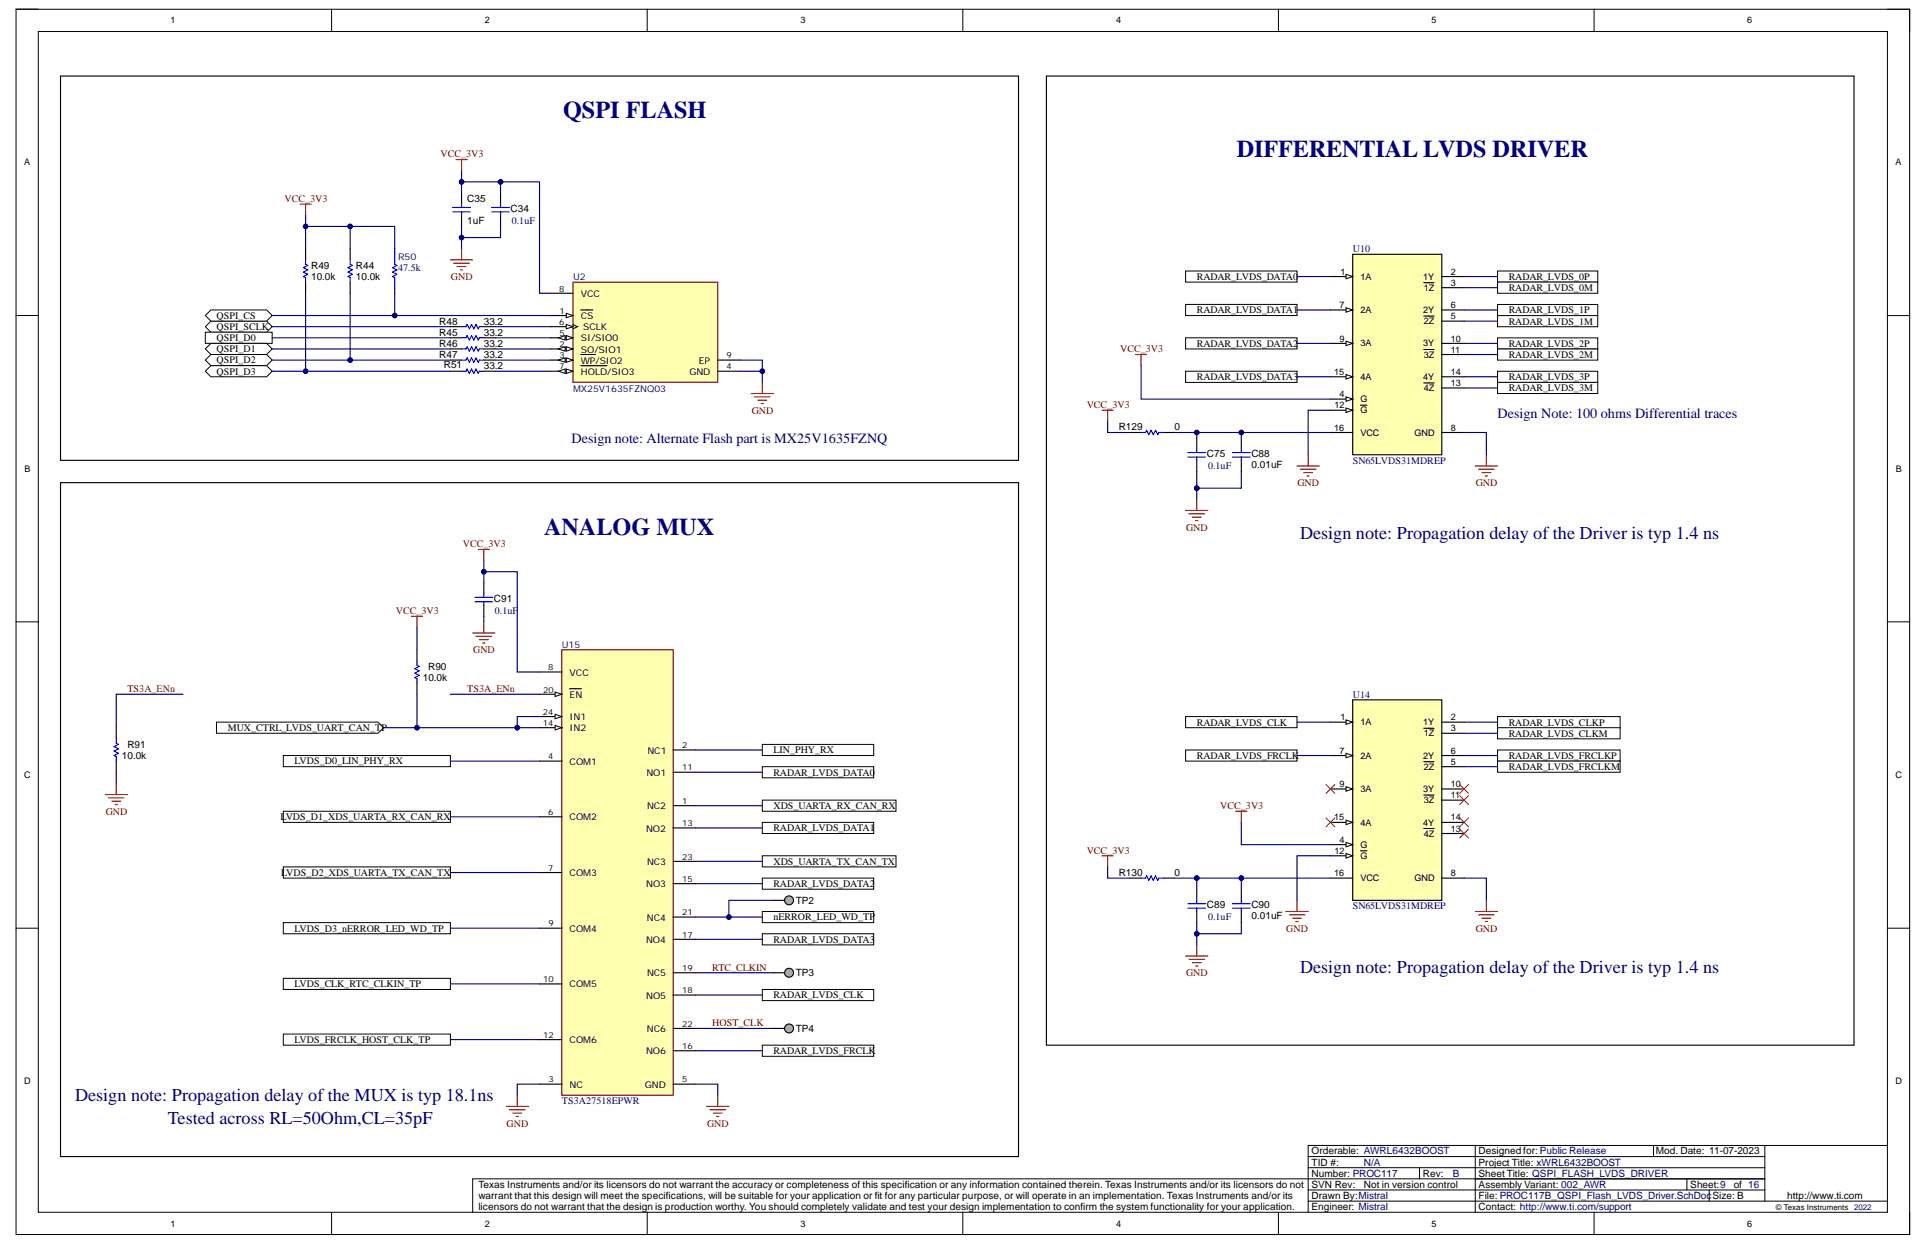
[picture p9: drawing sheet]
<svg xmlns="http://www.w3.org/2000/svg" width="432mm" height="279mm" viewBox="0 0 432 279" stroke-linecap="round" stroke-linejoin="round" font-family="sans-serif">
<defs><g id="words">
<g font-size="5.4" fill="#000080">
<text x="126.1" y="26.3">QSPI FLASH</text>
<text x="277" y="35.1">DIFFERENTIAL LVDS DRIVER</text>
<text x="121.8" y="119.9">ANALOG MUX</text>
</g>
<g font-size="4.1" fill="#000080">
<text x="291.2" y="120.7">Design note: Propagation delay of the Driver is typ 1.4 ns</text>
<text x="291.2" y="218">Design note: Propagation delay of the Driver is typ 1.4 ns</text>
<text x="16.8" y="246.7">Design note: Propagation delay of the MUX is typ 18.1ns</text>
<text x="37.6" y="251.7">Tested across RL=50Ohm,CL=35pF</text>
</g>
<g font-size="3.2" fill="#000080">
<text x="335.4" y="93.7">Design Note: 100 ohms Differential traces</text>
<text x="128" y="99.2">Design note: Alternate Flash part is MX25V1635FZNQ</text>
</g>
<g font-size="2.2" fill="#800000">
<text x="98.7" y="35.2">VCC_3V3</text>
<text x="63.7" y="45.2">VCC_3V3</text>
<text x="101" y="62.7">GND</text>
<text x="250.9" y="78.9">VCC_3V3</text>
<text x="168.4" y="92.6">GND</text>
<text x="243.4" y="91.4">VCC_3V3</text>
<text x="290.6" y="108.9">GND</text>
<text x="330.5" y="108.9">GND</text>
<text x="265.6" y="118.8">GND</text>
<text x="103.7" y="122.6">VCC_3V3</text>
<text x="88.7" y="137.6">VCC_3V3</text>
<text x="106" y="146.3">GND</text>
<text x="28.5" y="155">TS3A_ENn</text>
<text x="104.6" y="155">TS3A_ENn</text>
<text x="23.7" y="182.4">GND</text>
<text x="273.3" y="181.2">VCC_3V3</text>
<text x="243.4" y="191.2">VCC_3V3</text>
<text x="288.1" y="208.6">GND</text>
<text x="330.5" y="208.6">GND</text>
<text x="159.5" y="217.4">RTC_CLKIN</text>
<text x="265.6" y="218.6">GND</text>
<text x="159.5" y="229.8">HOST_CLK</text>
<text x="113.5" y="252.3">GND</text>
<text x="158.3" y="252.3">GND</text>
</g>
<g font-size="2.2">
<text x="104.6" y="45.3">C35</text>
<text x="114.4" y="47.5">C34</text>
<text x="104.6" y="50.2">1uF</text>
<text x="69.7" y="62.7">10.0k</text>
<text x="69.7" y="60.2">R49</text>
<text x="79.7" y="62.7">10.0k</text>
<text x="79.7" y="60.2">R44</text>
<text x="268.1" y="62.7">RADAR_LVDS_DATA0</text>
<text x="337.9" y="62.7">RADAR_LVDS_0P</text>
<text x="337.9" y="65.2">RADAR_LVDS_0M</text>
<text x="48.5" y="71.4">QSPI_CS</text>
<text x="268.1" y="70.2">RADAR_LVDS_DATA1</text>
<text x="337.9" y="70.2">RADAR_LVDS_1P</text>
<text x="48.5" y="73.9">QSPI_SCLK</text>
<text x="48.5" y="76.4">QSPI_D0</text>
<text x="98.4" y="77.7">R46</text>
<text x="98.4" y="72.7">R48</text>
<text x="98.4" y="75.2">R45</text>
<text x="108.4" y="77.7">33.2</text>
<text x="108.4" y="72.7">33.2</text>
<text x="108.4" y="75.2">33.2</text>
<text x="268.1" y="77.7">RADAR_LVDS_DATA2</text>
<text x="337.9" y="77.7">RADAR_LVDS_2P</text>
<text x="337.9" y="72.7">RADAR_LVDS_1M</text>
<text x="48.5" y="78.9">QSPI_D1</text>
<text x="48.5" y="81.4">QSPI_D2</text>
<text x="48.5" y="83.9">QSPI_D3</text>
<text x="98.4" y="80.2">R47</text>
<text x="99.4" y="82.4">R51</text>
<text x="108.4" y="80.2">33.2</text>
<text x="108.4" y="82.7">33.2</text>
<text x="337.9" y="80.2">RADAR_LVDS_2M</text>
<text x="268.1" y="85.2">RADAR_LVDS_DATA3</text>
<text x="337.9" y="85.2">RADAR_LVDS_3P</text>
<text x="337.9" y="87.6">RADAR_LVDS_3M</text>
<text x="250.6" y="96.4">R129</text>
<text x="263.1" y="96.4">0</text>
<text x="270.3" y="102.4">C75</text>
<text x="280.3" y="104.8">0.01uF</text>
<text x="280.3" y="102.4">C88</text>
<text x="110.6" y="134.8">C91</text>
<text x="94.7" y="152.5">10.0k</text>
<text x="95.9" y="150">R90</text>
<text x="28.5" y="167.5">R91</text>
<text x="51" y="163.7">MUX_CTRL_LVDS_UART_CAN_TP</text>
<text x="268.1" y="162.5">RADAR_LVDS_CLK</text>
<text x="337.9" y="162.5">RADAR_LVDS_CLKP</text>
<text x="337.9" y="165">RADAR_LVDS_CLKM</text>
<text x="27.3" y="170">10.0k</text>
<text x="66" y="171.2">LVDS_D0_LIN_PHY_RX</text>
<text x="173.2" y="173.7">RADAR_LVDS_DATA0</text>
<text x="173.2" y="168.7">LIN_PHY_RX</text>
<text x="268.1" y="170">RADAR_LVDS_FRCLK</text>
<text x="337.9" y="170">RADAR_LVDS_FRCLKP</text>
<text x="337.9" y="172.5">RADAR_LVDS_FRCLKM</text>
<text x="62.8" y="183.7">LVDS_D1_XDS_UARTA_RX_CAN_RX</text>
<text x="173.2" y="181.2">XDS_UARTA_RX_CAN_RX</text>
<text x="173.2" y="186.2">RADAR_LVDS_DATA1</text>
<text x="63" y="196.2">LVDS_D2_XDS_UARTA_TX_CAN_TX</text>
<text x="173.2" y="193.7">XDS_UARTA_TX_CAN_TX</text>
<text x="250.6" y="196.2">R130</text>
<text x="263.1" y="196.2">0</text>
<text x="173.2" y="198.7">RADAR_LVDS_DATA2</text>
<text x="178.2" y="202.4">TP2</text>
<text x="270.3" y="203.4">C89</text>
<text x="280.3" y="203.4">C90</text>
<text x="66" y="208.6">LVDS_D3_nERROR_LED_WD_TP</text>
<text x="173.2" y="206.1">nERROR_LED_WD_TP</text>
<text x="280.3" y="205.9">0.01uF</text>
<text x="173.2" y="211.1">RADAR_LVDS_DATA3</text>
<text x="66" y="221.1">LVDS_CLK_RTC_CLKIN_TP</text>
<text x="178.2" y="218.6">TP3</text>
<text x="173.2" y="223.6">RADAR_LVDS_CLK</text>
<text x="66" y="233.6">LVDS_FRCLK_HOST_CLK_TP</text>
<text x="178.2" y="231.1">TP4</text>
<text x="173.2" y="236.1">RADAR_LVDS_FRCLK</text>
<text x="293.8" y="263.5">Number: PROC117</text>
<text x="293.8" y="261">TID #:</text>
<text x="293.8" y="258.5">Orderable: AWRL6432BOOST</text>
<text x="318.7" y="263.5">Rev:</text>
<text x="331.2" y="263.5">Sheet Title: QSPI_FLASH_LVDS_DRIVER</text>
<text x="331.2" y="261">Project Title: xWRL6432BOOST</text>
<text x="331.2" y="258.5">Designed for: Public Release</text>
<text x="370.8" y="258.5">Mod. Date: 11-07-2023</text>
<text x="107.1" y="266">Texas Instruments and/or its licensors do not warrant the accuracy or completeness of this specification or any information contained therein. Texas Instruments and/or its licensors do not</text>
<text x="107.1" y="268.5">warrant that this design will meet the specifications, will be suitable for your application or fit for any particular purpose, or will operate in an implementation. Texas Instruments and/or its</text>
<text x="293.8" y="268.5">Drawn By:Mistral</text>
<text x="293.8" y="266">SVN Rev:</text>
<text x="305.5" y="266">Not in version control</text>
<text x="331.2" y="268.5">File: PROC117B_QSPI_Flash_LVDS_Driver.SchDoc</text>
<text x="331.2" y="266">Assembly Variant: 002_AWR</text>
<text x="378.6" y="266">Sheet:9</text>
<text x="383.6" y="268.5">Size: B</text>
<text x="388.3" y="266">of 16</text>
<text x="400.2" y="268.5">http://www.ti.com</text>
<text x="107.1" y="271">licensors do not warrant that the design is production worthy. You should completely validate and test your design implementation to confirm the system functionality for your application.</text>
<text x="293.8" y="271">Engineer: Mistral</text>
<text x="331.2" y="271">Contact: http://www.ti.com/support</text>
</g>
<g font-size="2.2" fill="#000080">
<text x="114.6" y="50.2">0.1uF</text>
<text x="303" y="56.5">U10</text>
<text x="89.2" y="60.7">47.5k</text>
<text x="270.5" y="105.1">0.1uF</text>
<text x="303" y="103.9">SN65LVDS31MDREP</text>
<text x="110.8" y="137.6">0.1uF</text>
<text x="303" y="156.2">U14</text>
<text x="303" y="203.6">SN65LVDS31MDREP</text>
<text x="270.5" y="206.1">0.1uF</text>
<text x="125.9" y="247.3">TS3A27518EPWR</text>
<text x="305.5" y="261">N/A</text>
<text x="325.4" y="263.5">B</text>
</g>
<g font-size="2.1" fill="#000080">
<text x="89.2" y="58.3">R50</text>
<text x="128.3" y="62.8">U2</text>
<text x="128.3" y="87.7">MX25V1635FZNQ03</text>
<text x="125.9" y="145.1">U15</text>
</g>
<g font-size="2.1">
<text x="130.1" y="66.5">VCC</text>
<text x="130.1" y="71.5">CS</text>
<text x="130.1" y="76.4">SI/SIO0</text>
<text x="130.6" y="74">SCLK</text>
<text x="130.1" y="84">HOLD/SIO3</text>
<text x="130.1" y="81.5">WP/SIO2</text>
<text x="130.1" y="79">SO/SIO1</text>
<text x="154.4" y="84">GND</text>
<text x="156.5" y="81.5">EP</text>
<text x="127.6" y="151.3">VCC</text>
<text x="127.6" y="156.3">EN</text>
<text x="127.6" y="161.3">IN1</text>
<text x="127.6" y="163.8">IN2</text>
<text x="127.6" y="171.3">COM1</text>
<text x="144.8" y="173.8">NO1</text>
<text x="145" y="168.8">NC1</text>
<text x="127.6" y="183.7">COM2</text>
<text x="144.9" y="181.3">NC2</text>
<text x="144.7" y="186.2">NO2</text>
<text x="127.6" y="196.2">COM3</text>
<text x="144.9" y="193.7">NC3</text>
<text x="144.7" y="198.7">NO3</text>
<text x="127.6" y="208.7">COM4</text>
<text x="144.9" y="206.2">NC4</text>
<text x="144.7" y="211.2">NO4</text>
<text x="127.6" y="221.1">COM5</text>
<text x="144.9" y="218.6">NC5</text>
<text x="144.7" y="223.7">NO5</text>
<text x="127.6" y="233.7">COM6</text>
<text x="144.9" y="231.2">NC6</text>
<text x="144.7" y="236.1">NO6</text>
<text x="127.6" y="243.6">NC</text>
<text x="144.4" y="243.6">GND</text>
</g>
<g font-size="2">
<text x="38.2" y="5.2">1</text>
<text x="108.6" y="5.2">2</text>
<text x="179.3" y="5.2">3</text>
<text x="250" y="5.2">4</text>
<text x="320.6" y="5.2">5</text>
<text x="391.3" y="5.2">6</text>
<text x="5.4" y="37.1">A</text>
<text x="424.5" y="37.1">A</text>
<text x="300.2" y="61.5">1</text>
<text x="304.7" y="62.6">1A</text>
<text x="318.7" y="62.6">1Y</text>
<text x="318.9" y="65.1">1Z</text>
<text x="324.9" y="61.5">2</text>
<text x="324.9" y="64">3</text>
<text x="300" y="69">7</text>
<text x="304.7" y="70.1">2A</text>
<text x="318.7" y="70.1">2Y</text>
<text x="324.9" y="71.5">5</text>
<text x="324.9" y="69">6</text>
<text x="300" y="76.5">9</text>
<text x="304.7" y="77.6">3A</text>
<text x="318.7" y="77.6">3Y</text>
<text x="318.9" y="72.6">2Z</text>
<text x="324.9" y="76.5">10</text>
<text x="298.8" y="84">15</text>
<text x="318.9" y="80.1">3Z</text>
<text x="324.9" y="79">11</text>
<text x="324.9" y="84">14</text>
<text x="300" y="89">4</text>
<text x="304.7" y="85.1">4A</text>
<text x="318.7" y="85.1">4Y</text>
<text x="318.9" y="87.6">4Z</text>
<text x="324.9" y="86.5">13</text>
<text x="298.9" y="91.5">12</text>
<text x="304.7" y="90.1">G</text>
<text x="304.7" y="92.5">G</text>
<text x="298.8" y="96.4">16</text>
<text x="304.7" y="97.5">VCC</text>
<text x="316.8" y="97.5">GND</text>
<text x="324.9" y="96.4">8</text>
<text x="5.5" y="105.6">B</text>
<text x="424.6" y="105.6">B</text>
<text x="300.2" y="161.3">1</text>
<text x="324.9" y="161.3">2</text>
<text x="304.7" y="162.4">1A</text>
<text x="318.7" y="162.4">1Y</text>
<text x="318.9" y="164.9">1Z</text>
<text x="324.9" y="163.8">3</text>
<text x="300" y="168.8">7</text>
<text x="304.7" y="169.9">2A</text>
<text x="318.7" y="169.9">2Y</text>
<text x="318.9" y="172.4">2Z</text>
<text x="324.9" y="171.3">5</text>
<text x="324.9" y="168.8">6</text>
<text x="5.4" y="174.3">C</text>
<text x="300" y="176.3">9</text>
<text x="304.7" y="177.4">3A</text>
<text x="318.7" y="177.4">3Y</text>
<text x="318.9" y="179.9">3Z</text>
<text x="324.9" y="176.3">10</text>
<text x="324.9" y="178.8">11</text>
<text x="424.5" y="174.3">C</text>
<text x="298.8" y="183.7">15</text>
<text x="304.7" y="184.9">4A</text>
<text x="318.7" y="184.9">4Y</text>
<text x="324.9" y="183.7">14</text>
<text x="298.9" y="191.2">12</text>
<text x="300" y="188.7">4</text>
<text x="304.7" y="189.9">G</text>
<text x="318.9" y="187.4">4Z</text>
<text x="324.9" y="186.2">13</text>
<text x="298.8" y="196.2">16</text>
<text x="304.7" y="192.4">G</text>
<text x="304.7" y="197.4">VCC</text>
<text x="316.8" y="197.4">GND</text>
<text x="324.9" y="196.2">8</text>
<text x="5.4" y="242.9">D</text>
<text x="424.5" y="242.9">D</text>
<text x="38.2" y="274.7">1</text>
<text x="108.6" y="274.7">2</text>
<text x="179.3" y="274.7">3</text>
<text x="250" y="274.7">4</text>
<text x="320.6" y="274.7">5</text>
<text x="391.3" y="274.7">6</text>
</g>
<g font-size="1.9">
<text x="125.3" y="65.3">8</text>
<text x="125.3" y="70.3">1</text>
<text x="125.3" y="72.8">6</text>
<text x="125.3" y="75.3">5</text>
<text x="125.3" y="77.8">2</text>
<text x="125.3" y="82.7">7</text>
<text x="125.3" y="80.3">3</text>
<text x="162.7" y="80.3">9</text>
<text x="162.7" y="82.7">4</text>
<text x="121.6" y="155.1">20</text>
<text x="122.8" y="150.1">8</text>
<text x="121.6" y="160.1">24</text>
<text x="121.6" y="162.6">14</text>
<text x="152.8" y="167.6">2</text>
<text x="122.8" y="170.1">4</text>
<text x="152.8" y="172.5">11</text>
<text x="122.8" y="182.5">6</text>
<text x="152.8" y="180">1</text>
<text x="152.8" y="185.1">13</text>
<text x="122.8" y="195">7</text>
<text x="152.8" y="192.5">23</text>
<text x="152.8" y="197.5">15</text>
<text x="122.8" y="207.5">9</text>
<text x="152.8" y="205">21</text>
<text x="152.8" y="210">17</text>
<text x="121.6" y="220">10</text>
<text x="152.8" y="217.5">19</text>
<text x="152.8" y="222.5">18</text>
<text x="121.6" y="232.4">12</text>
<text x="152.8" y="229.9">22</text>
<text x="152.8" y="234.9">16</text>
<text x="122.8" y="242.4">3</text>
<text x="152.8" y="242.4">5</text>
</g>
<text font-size="1.8" x="397.8" y="271.1">© Texas Instruments</text>
<text font-size="1.8" fill="#000080" x="415.2" y="271.1">2022</text>
</g></defs>
<g fill="none" stroke="#000" stroke-width=".22">
<path d="M3.6 2.1h5M3.6 2.1h424.1v274.4h-424.1zM8.6 7.1h414.1v264.4h-414.1zM74.3 2.1v4.9M144.9 2.1v4.9M215.6 2.1v4.9M286.3 2.1v4.9M357 2.1v5M422.7 2.1h5v5M3.6 70.7h5M422.7 70.7h5M3.6 139.3h5"/>
<path d="M422.7 139.3h5M3.6 207.9h5M422.7 207.9h5M293 259h102.3M330.4 256.5v15M370.3 256.5v2.5M395.3 256.5v12.5M422.7 256.5h-129.7v15M74.3 271.5v5M145 271.5v5M215.6 271.5v5M286.3 271.5v5"/>
<path d="M293 269h129.7M293 266.5h102.3M293 261.5h102.3M317.9 261.5v2.5M357 271.5v5M377.8 264v2.5M382.8 266.5v2.5M395.3 264h-289.4v7.5M427.7 271.5v5"/>
</g>
<path d="M102.1 35.7h2.5M103.4 35.7v2.5M67.2 45.7h2.5M68.4 45.7v2.5M168.2 88.1h5M169 88.9h3.5M169.7 89.6h2M170.5 90.4h.5M170.7 85.6v2.5" fill="none" stroke="#800000" stroke-width=".25"/>
<g fill="none" stroke="#000" stroke-width=".25">
<path d="M68.4 55.7v2.5M78.4 55.7v2.5M103.4 43.2v2.5M103.4 48.2v2.5M68.4 63.2v2.5M78.4 63.2v2.5M100.9 78.1h2.5M100.9 73.2h2.5M100.9 75.7h2.5M108.4 78.1h2.5M108.4 73.2h2.5M108.4 75.7h2.5"/>
<path d="M100.9 80.6h2.5M100.9 83.1h2.5M108.4 80.6h2.5M108.4 83.1h2.5"/>
</g>
<path d="M68.4 58.2v1l.5 .2-1 .5 1 .5-1 .5 1 .5-1 .5 .5 .3v1M78.4 58.2v1l.5 .2-1 .5 1 .5-1 .5 1 .5-1 .5 .5 .3v1M101.4 47.5h4M101.4 46.5h4M103.4 45.7v.8M103.4 47.5v.7M103.4 78.1h1l.2-.5 .5 1 .5-1 .5 1 .5-1 .5 1 .3-.5h1M103.4 73.2h1l.2-.5 .5 1 .5-1 .5 1 .5-1 .5 1 .3-.5h1M103.4 75.7h1l.2-.5 .5 1 .5-1 .5 1 .5-1 .5 1 .3-.5h1M103.4 80.6h1l.2-.5 .5 1 .5-1 .5 1 .5-1 .5 1 .3-.5h1M103.4 83.1h1l.2-.5 .5 1 .5-1 .5 1 .5-1 .5 1 .3-.5h1" fill="none" stroke="#00f" stroke-width=".25"/>
<path d="M128.3 63.2h32.4v22.4h-32.4z" fill-rule="evenodd" fill="#ffffb0"/>
<path d="M128.3 63.2h32.4v22.4h-32.4z" fill="none" stroke="#800000" stroke-width=".25"/>
<path d="M123.3 65.7h5M123.3 70.7h5" fill="none" stroke="#000" stroke-width=".25"/>
<path d="M126.8 70.2l1.5 .5-1.5 .5z" fill="#f8fcff"/>
<path d="M126.8 70.2l1.5 .5-1.5 .5z" fill="none" stroke="#000" stroke-width=".22"/>
<path d="M130.1 69.4h2.7M123.3 83.1h5" fill="none" stroke="#000" stroke-width=".25"/>
<path d="M126.8 82.6l1.5 .5-1.5 .5z" fill="#f8fcff"/>
<path d="M126.8 82.6l1.5 .5-1.5 .5z" fill="none" stroke="#000" stroke-width=".22"/>
<path d="M125.1 83.1l1.5-.5v1z" fill="#f8fcff"/>
<path d="M125.1 83.1l1.5-.5v1z" fill="none" stroke="#000" stroke-width=".22"/>
<path d="M123.3 80.6h5M130.1 81.9h5.8" fill="none" stroke="#000" stroke-width=".25"/>
<path d="M126.8 80.1l1.5 .5-1.5 .5z" fill="#f8fcff"/>
<path d="M126.8 80.1l1.5 .5-1.5 .5z" fill="none" stroke="#000" stroke-width=".22"/>
<path d="M125.1 80.6l1.5-.5v1z" fill="#f8fcff"/>
<path d="M125.1 80.6l1.5-.5v1z" fill="none" stroke="#000" stroke-width=".22"/>
<path d="M123.3 73.2h5M130.1 79.4h3.2M160.7 80.6h5" fill="none" stroke="#000" stroke-width=".25"/>
<path d="M126.8 72.7l1.5 .5-1.5 .5z" fill="#f8fcff"/>
<path d="M126.8 72.7l1.5 .5-1.5 .5zM128.3 72.7l1 .5-1 .5" fill="none" stroke="#000" stroke-width=".22"/>
<path d="M123.3 75.7h5" fill="none" stroke="#000" stroke-width=".25"/>
<path d="M126.8 75.2l1.5 .5-1.5 .5z" fill="#f8fcff"/>
<path d="M126.8 75.2l1.5 .5-1.5 .5z" fill="none" stroke="#000" stroke-width=".22"/>
<path d="M125.1 75.7l1.5-.5v1z" fill="#f8fcff"/>
<path d="M125.1 75.7l1.5-.5v1z" fill="none" stroke="#000" stroke-width=".22"/>
<path d="M123.3 78.1h5" fill="none" stroke="#000" stroke-width=".25"/>
<path d="M126.8 77.6l1.5 .5-1.5 .5z" fill="#f8fcff"/>
<path d="M126.8 77.6l1.5 .5-1.5 .5z" fill="none" stroke="#000" stroke-width=".22"/>
<path d="M125.1 78.1l1.5-.5v1z" fill="#f8fcff"/>
<path d="M125.1 78.1l1.5-.5v1z" fill="none" stroke="#000" stroke-width=".22"/>
<path d="M160.7 83.1h5" fill="none" stroke="#000" stroke-width=".25"/>
<path d="M100.9 58.2h5M101.6 58.9h3.5M102.4 59.7h2M103.4 55.7v2.5M103.1 60.4h.5" fill="none" stroke="#800000" stroke-width=".25"/>
<path d="M265.5 60.7h25v2.5h-25z" fill-rule="evenodd" fill="#fff"/>
<path d="M265.5 60.7h25v2.5h-25z" fill="none" stroke="#000" stroke-width=".22"/>
<path d="M303 56.9h19.9v44.9h-19.9z" fill-rule="evenodd" fill="#ffffb0"/>
<path d="M303 56.9h19.9v44.9h-19.9zM298 61.9h5" fill="none" stroke="#000" stroke-width=".25"/>
<path d="M301.5 61.4l1.5 .5-1.5 .5z" fill="#f8fcff"/>
<path d="M301.5 61.4l1.5 .5-1.5 .5z" fill="none" stroke="#000" stroke-width=".22"/>
<path d="M318.9 63.3h2.3M322.9 61.9h5M322.9 64.4h5M298 89.4h5" fill="none" stroke="#000" stroke-width=".25"/>
<path d="M301.5 88.9l1.5 .5-1.5 .5z" fill="#f8fcff"/>
<path d="M301.5 88.9l1.5 .5-1.5 .5z" fill="none" stroke="#000" stroke-width=".22"/>
<path d="M298 69.4h5M318.9 70.8h2.3M322.9 71.9h5M322.9 69.4h5" fill="none" stroke="#000" stroke-width=".25"/>
<path d="M301.5 68.9l1.5 .5-1.5 .5z" fill="#f8fcff"/>
<path d="M301.5 68.9l1.5 .5-1.5 .5z" fill="none" stroke="#000" stroke-width=".22"/>
<path d="M298 76.9h5M322.9 96.9h5" fill="none" stroke="#000" stroke-width=".25"/>
<path d="M301.5 76.4l1.5 .5-1.5 .5z" fill="#f8fcff"/>
<path d="M301.5 76.4l1.5 .5-1.5 .5z" fill="none" stroke="#000" stroke-width=".22"/>
<path d="M318.9 78.3h2.3M322.9 76.9h5M322.9 79.4h5M298 91.9h5" fill="none" stroke="#000" stroke-width=".25"/>
<path d="M301.5 91.4l1.5 .5-1.5 .5z" fill="#f8fcff"/>
<path d="M301.5 91.4l1.5 .5-1.5 .5z" fill="none" stroke="#000" stroke-width=".22"/>
<path d="M298 84.4h5M304.7 90.8h1.4M318.9 85.8h2.3M322.9 86.9h5M322.9 84.4h5" fill="none" stroke="#000" stroke-width=".25"/>
<path d="M301.5 83.9l1.5 .5-1.5 .5z" fill="#f8fcff"/>
<path d="M301.5 83.9l1.5 .5-1.5 .5z" fill="none" stroke="#000" stroke-width=".22"/>
<path d="M298 96.9h5" fill="none" stroke="#000" stroke-width=".25"/>
<path d="M265.5 68.2h25v2.5h-25z" fill-rule="evenodd" fill="#fff"/>
<path d="M265.5 68.2h25v2.5h-25z" fill="none" stroke="#000" stroke-width=".22"/>
<path d="M265.5 75.7h25v2.4h-25z" fill-rule="evenodd" fill="#fff"/>
<path d="M265.5 75.7h25v2.4h-25z" fill="none" stroke="#000" stroke-width=".22"/>
<path d="M265.5 83.1h25v2.5h-25z" fill-rule="evenodd" fill="#fff"/>
<path d="M265.5 83.1h25v2.5h-25z" fill="none" stroke="#000" stroke-width=".22"/>
<path d="M335.4 83.1h22.4v2.5h-22.4z" fill-rule="evenodd" fill="#fff"/>
<path d="M335.4 83.1h22.4v2.5h-22.4z" fill="none" stroke="#000" stroke-width=".22"/>
<path d="M335.4 85.6h22.4v2.5h-22.4z" fill-rule="evenodd" fill="#fff"/>
<path d="M335.4 85.6h22.4v2.5h-22.4z" fill="none" stroke="#000" stroke-width=".22"/>
<path d="M335.4 75.7h22.4v2.5h-22.4z" fill-rule="evenodd" fill="#fff"/>
<path d="M335.4 75.7h22.4v2.5h-22.4z" fill="none" stroke="#000" stroke-width=".22"/>
<path d="M335.4 78.2h22.4v2.5h-22.4z" fill-rule="evenodd" fill="#fff"/>
<path d="M335.4 78.2h22.4v2.5h-22.4z" fill="none" stroke="#000" stroke-width=".22"/>
<path d="M335.4 68.2h22.4v2.5h-22.4z" fill-rule="evenodd" fill="#fff"/>
<path d="M335.4 68.2h22.4v2.5h-22.4z" fill="none" stroke="#000" stroke-width=".22"/>
<path d="M335.4 70.7h22.4v2.5h-22.4z" fill-rule="evenodd" fill="#fff"/>
<path d="M335.4 70.7h22.4v2.5h-22.4z" fill="none" stroke="#000" stroke-width=".22"/>
<path d="M335.4 60.7h22.4v2.5h-22.4z" fill-rule="evenodd" fill="#fff"/>
<path d="M335.4 60.7h22.4v2.5h-22.4z" fill="none" stroke="#000" stroke-width=".22"/>
<path d="M335.4 63.2h22.4v2.5h-22.4z" fill-rule="evenodd" fill="#fff"/>
<path d="M335.4 63.2h22.4v2.5h-22.4z" fill="none" stroke="#000" stroke-width=".22"/>
<g fill="none" stroke="#800000" stroke-width=".25">
<path d="M254.3 79.4h2.5M255.6 79.4v2.5M265.5 114.3h5M266.3 115.1h3.5M267 115.8h2M267.8 116.6h.5M268 111.8v2.5M290.5 104.4h5M291.2 105.1h3.5M292 105.8h2M292.7 106.6h.5M293 101.8v2.6"/>
<path d="M330.4 104.4h5M331.2 105.1h3.4M331.9 105.8h2M332.6 106.6h.5M332.9 101.8v2.6"/>
</g>
<path d="M303 156.7h19.9v44.9h-19.9z" fill-rule="evenodd" fill="#ffffb0"/>
<path d="M303 156.7h19.9v44.9h-19.9zM298 161.7h5" fill="none" stroke="#000" stroke-width=".25"/>
<path d="M301.5 161.2l1.5 .5-1.5 .5z" fill="#f8fcff"/>
<path d="M301.5 161.2l1.5 .5-1.5 .5z" fill="none" stroke="#000" stroke-width=".22"/>
<path d="M318.9 163.1h2.3M322.9 161.7h5M322.9 164.2h5M298 189.2h5" fill="none" stroke="#000" stroke-width=".25"/>
<path d="M301.5 188.7l1.5 .5-1.5 .5z" fill="#f8fcff"/>
<path d="M301.5 188.7l1.5 .5-1.5 .5z" fill="none" stroke="#000" stroke-width=".22"/>
<path d="M298 169.2h5M318.9 170.6h2.3M322.9 171.7h5M322.9 169.2h5" fill="none" stroke="#000" stroke-width=".25"/>
<path d="M301.5 168.7l1.5 .5-1.5 .5z" fill="#f8fcff"/>
<path d="M301.5 168.7l1.5 .5-1.5 .5z" fill="none" stroke="#000" stroke-width=".22"/>
<path d="M298 176.7h5M322.9 196.7h5" fill="none" stroke="#000" stroke-width=".25"/>
<path d="M301.5 176.2l1.5 .5-1.5 .5z" fill="#f8fcff"/>
<path d="M301.5 176.2l1.5 .5-1.5 .5z" fill="none" stroke="#000" stroke-width=".22"/>
<path d="M318.9 178.1h2.3M322.9 176.7h5M322.9 179.2h5M298 191.7h5" fill="none" stroke="#000" stroke-width=".25"/>
<path d="M301.5 191.2l1.5 .5-1.5 .5z" fill="#f8fcff"/>
<path d="M301.5 191.2l1.5 .5-1.5 .5z" fill="none" stroke="#000" stroke-width=".22"/>
<path d="M298 184.2h5M304.7 190.5h1.4M318.9 185.6h2.3M322.9 186.7h5M322.9 184.2h5" fill="none" stroke="#000" stroke-width=".25"/>
<path d="M301.5 183.7l1.5 .5-1.5 .5z" fill="#f8fcff"/>
<path d="M301.5 183.7l1.5 .5-1.5 .5z" fill="none" stroke="#000" stroke-width=".22"/>
<path d="M298 196.7h5" fill="none" stroke="#000" stroke-width=".25"/>
<path d="M265.5 214.1h5M266.3 214.9h3.5M267 215.6h2M267.8 216.4h.5M268 211.6v2.5M330.4 204.1h5M331.2 204.9h3.4M331.9 205.6h2M332.6 206.4h.5M332.9 201.6v2.5" fill="none" stroke="#800000" stroke-width=".25"/>
<path d="M326.9 175.7l2 2M326.9 178.2l2 2M328.9 175.7l-2 2M328.9 178.2l-2 2M326.9 183.2l2 2M326.9 185.7l2 2M328.9 183.2l-2 2M328.9 185.7l-2 2" fill="none" stroke="#f00" stroke-width=".22"/>
<path d="M125.8 145.5h25v99.8h-25z" fill-rule="evenodd" fill="#ffffb0"/>
<path d="M125.8 145.5h25v99.8h-25z" fill="none" stroke="#800000" stroke-width=".25"/>
<g fill="none" stroke="#000" stroke-width=".25">
<path d="M120.8 150.5h5M120.8 155.5h5M120.8 170.5h5M150.8 168h5M120.8 182.9h5M120.8 195.4h5M150.8 180.4h5M150.8 192.9h5M120.8 207.9h5M150.8 205.4h5M150.8 217.9h5M120.8 220.4h5"/>
<path d="M120.8 232.8h5M150.8 230.3h5"/>
</g>
<path d="M124.3 155l1.5 .5-1.5 .5z" fill="#f8fcff"/>
<path d="M124.3 155l1.5 .5-1.5 .5z" fill="none" stroke="#000" stroke-width=".22"/>
<path d="M127.6 154.2h2.6M120.8 160.5h5M150.8 172.9h5M150.8 185.4h5M150.8 197.9h5M150.8 210.4h5M150.8 222.8h5M150.8 235.3h5M120.8 242.8h5" fill="none" stroke="#000" stroke-width=".25"/>
<path d="M124.3 160l1.5 .5-1.5 .5z" fill="#f8fcff"/>
<path d="M124.3 160l1.5 .5-1.5 .5z" fill="none" stroke="#000" stroke-width=".22"/>
<path d="M120.8 163h5" fill="none" stroke="#000" stroke-width=".25"/>
<path d="M124.3 162.5l1.5 .5-1.5 .5z" fill="#f8fcff"/>
<path d="M124.3 162.5l1.5 .5-1.5 .5z" fill="none" stroke="#000" stroke-width=".22"/>
<path d="M150.8 242.8h5" fill="none" stroke="#000" stroke-width=".25"/>
<path d="M107.1 123.1h2.5M108.4 123.1v2.4M108.4 139.3v2.5M105.9 141.8h5M106.6 142.5h3.5M107.4 143.3h2M108.1 144h.5" fill="none" stroke="#800000" stroke-width=".25"/>
<path d="M48.5 161.7h36.2l1.2 1.3-1.2 1.2h-36.2z" fill-rule="evenodd" fill="#fff"/>
<path d="M48.5 161.7h36.2l1.2 1.3-1.2 1.2h-36.2z" fill="none" stroke="#000" stroke-width=".22"/>
<path d="M93.4 145.5v2.5M93.4 153v2.5M26 163v2.5M26 170.5v2.4" fill="none" stroke="#000" stroke-width=".25"/>
<path d="M93.4 148v1l.5 .3-1 .4 1 .5-1 .5 1 .5-1 .5 .5 .3v1M26 165.5v1l.5 .2-1 .5 1 .5-1 .5 1 .5-1 .5 .5 .3v1" fill="none" stroke="#00f" stroke-width=".25"/>
<path d="M92.1 138h2.5M93.4 138v2.5M23.5 177.9h5M24.3 178.7h3.5M25 179.4h2M26 175.4v2.5M25.8 180.2h.5" fill="none" stroke="#800000" stroke-width=".25"/>
<path d="M170.7 171.7h25v2.5h-25z" fill-rule="evenodd" fill="#fff"/>
<path d="M170.7 171.7h25v2.5h-25z" fill="none" stroke="#000" stroke-width=".22"/>
<path d="M170.7 184.2h25v2.5h-25z" fill-rule="evenodd" fill="#fff"/>
<path d="M170.7 184.2h25v2.5h-25z" fill="none" stroke="#000" stroke-width=".22"/>
<path d="M170.7 196.7h25v2.4h-25z" fill-rule="evenodd" fill="#fff"/>
<path d="M170.7 196.7h25v2.4h-25z" fill="none" stroke="#000" stroke-width=".22"/>
<path d="M170.7 209.1h25v2.5h-25z" fill-rule="evenodd" fill="#fff"/>
<path d="M170.7 209.1h25v2.5h-25z" fill="none" stroke="#000" stroke-width=".22"/>
<path d="M113.4 247.8h4.9M114.1 248.5h3.5M114.9 249.3h1.9M115.6 250h.5M115.8 245.3v2.5M158.3 247.8h5M159 248.5h3.5M159.8 249.3h2M160.5 250h.5M160.7 245.3v2.5" fill="none" stroke="#800000" stroke-width=".25"/>
<path d="M265.5 160.5h25v2.5h-25z" fill-rule="evenodd" fill="#fff"/>
<path d="M265.5 160.5h25v2.5h-25z" fill="none" stroke="#000" stroke-width=".22"/>
<path d="M265.5 168h25v2.5h-25z" fill-rule="evenodd" fill="#fff"/>
<path d="M265.5 168h25v2.5h-25z" fill="none" stroke="#000" stroke-width=".22"/>
<path d="M335.4 160.5h27.4v2.5h-27.4z" fill-rule="evenodd" fill="#fff"/>
<path d="M335.4 160.5h27.4v2.5h-27.4z" fill="none" stroke="#000" stroke-width=".22"/>
<path d="M335.4 163h27.4v2.5h-27.4z" fill-rule="evenodd" fill="#fff"/>
<path d="M335.4 163h27.4v2.5h-27.4z" fill="none" stroke="#000" stroke-width=".22"/>
<path d="M335.4 168h27.4v2.5h-27.4z" fill-rule="evenodd" fill="#fff"/>
<path d="M335.4 168h27.4v2.5h-27.4z" fill="none" stroke="#000" stroke-width=".22"/>
<path d="M335.4 170.5h27.4v2.4h-27.4z" fill-rule="evenodd" fill="#fff"/>
<path d="M335.4 170.5h27.4v2.4h-27.4z" fill="none" stroke="#000" stroke-width=".22"/>
<path d="M170.7 221.6h25v2.5h-25z" fill-rule="evenodd" fill="#fff"/>
<path d="M170.7 221.6h25v2.5h-25z" fill="none" stroke="#000" stroke-width=".22"/>
<path d="M170.7 234.1h25v2.5h-25z" fill-rule="evenodd" fill="#fff"/>
<path d="M170.7 234.1h25v2.5h-25z" fill="none" stroke="#000" stroke-width=".22"/>
<path d="M46 73.2l1.2-1.3h12.5l1.3 1.3-1.3 1.2h-12.5z" fill-rule="evenodd" fill="#fff"/>
<path d="M46 73.2l1.2-1.3h12.5l1.3 1.3-1.3 1.2h-12.5z" fill="none" stroke="#000" stroke-width=".22"/>
<path d="M46 70.7l1.2-1.3h12.5l1.3 1.3-1.3 1.2h-12.5z" fill-rule="evenodd" fill="#fff"/>
<path d="M46 70.7l1.2-1.3h12.5l1.3 1.3-1.3 1.2h-12.5z" fill="none" stroke="#000" stroke-width=".22"/>
<path d="M46 74.4h15v2.5h-15z" fill-rule="evenodd" fill="#fff"/>
<path d="M46 74.4h15v2.5h-15z" fill="none" stroke="#000" stroke-width=".22"/>
<path d="M46 78.1l1.2-1.2h12.5l1.3 1.2-1.3 1.3h-12.5z" fill-rule="evenodd" fill="#fff"/>
<path d="M46 78.1l1.2-1.2h12.5l1.3 1.2-1.3 1.3h-12.5z" fill="none" stroke="#000" stroke-width=".22"/>
<path d="M47.2 79.4h12.5l1.3 1.2-1.3 1.3h-12.5l-1.2-1.3z" fill-rule="evenodd" fill="#fff"/>
<path d="M47.2 79.4h12.5l1.3 1.2-1.3 1.3h-12.5l-1.2-1.3z" fill="none" stroke="#000" stroke-width=".22"/>
<path d="M46 83.1l1.2-1.2h12.5l1.3 1.2-1.3 1.3h-12.5z" fill-rule="evenodd" fill="#fff"/>
<path d="M46 83.1l1.2-1.2h12.5l1.3 1.2-1.3 1.3h-12.5z" fill="none" stroke="#000" stroke-width=".22"/>
<path d="M170.7 166.7h25v2.5h-25z" fill-rule="evenodd" fill="#fff"/>
<path d="M170.7 166.7h25v2.5h-25z" fill="none" stroke="#000" stroke-width=".22"/>
<path d="M63.5 169.2h37.4v2.5h-37.4z" fill-rule="evenodd" fill="#fff"/>
<path d="M63.5 169.2h37.4v2.5h-37.4z" fill="none" stroke="#000" stroke-width=".22"/>
<path d="M170.7 179.2h30v2.5h-30z" fill-rule="evenodd" fill="#fff"/>
<path d="M170.7 179.2h30v2.5h-30z" fill="none" stroke="#000" stroke-width=".22"/>
<path d="M170.7 191.7h30v2.5h-30z" fill-rule="evenodd" fill="#fff"/>
<path d="M170.7 191.7h30v2.5h-30z" fill="none" stroke="#000" stroke-width=".22"/>
<path d="M63.5 206.6h37.4v2.5h-37.4z" fill-rule="evenodd" fill="#fff"/>
<path d="M63.5 206.6h37.4v2.5h-37.4z" fill="none" stroke="#000" stroke-width=".22"/>
<path d="M170.7 204.1h25v2.5h-25z" fill-rule="evenodd" fill="#fff"/>
<path d="M170.7 204.1h25v2.5h-25z" fill="none" stroke="#000" stroke-width=".22"/>
<path d="M63.5 219.1h37.4v2.5h-37.4z" fill-rule="evenodd" fill="#fff"/>
<path d="M63.5 219.1h37.4v2.5h-37.4z" fill="none" stroke="#000" stroke-width=".22"/>
<path d="M63.5 231.6h37.4v2.5h-37.4z" fill-rule="evenodd" fill="#fff"/>
<path d="M63.5 231.6h37.4v2.5h-37.4z" fill="none" stroke="#000" stroke-width=".22"/>
<circle cx="176.7" cy="217.9" r="1" fill="#b2acb0"/>
<g fill="none" stroke="#000" stroke-width=".25">
<path d="M173.2 217.9h2.5"/>
<circle cx="176.7" cy="217.9" r="1"/>
</g>
<circle cx="176.7" cy="230.3" r="1" fill="#b2acb0"/>
<g fill="none" stroke="#000" stroke-width=".25">
<path d="M253.1 96.9h2.5M260.5 96.9h2.5M253.1 196.7h2.5M260.5 196.7h2.5M173.2 230.3h2.5"/>
<circle cx="176.7" cy="230.3" r="1"/>
</g>
<path d="M255.6 96.9h1l.2-.5 .5 1 .5-1 .5 1 .5-1 .5 1 .2-.5h1M255.6 196.7h1l.2-.6 .5 1.1 .5-1.1 .5 1.1 .5-1.1 .5 1.1 .2-.5h1" fill="none" stroke="#00f" stroke-width=".25"/>
<path d="M246.8 91.9h2.5M248.1 91.9v2.5M246.8 191.7h2.5M248.1 191.7v2.5" fill="none" stroke="#800000" stroke-width=".25"/>
<path d="M63.5 194.2h37.4v2.5h-37.4z" fill-rule="evenodd" fill="#fff"/>
<path d="M63.5 194.2h37.4v2.5h-37.4z" fill="none" stroke="#000" stroke-width=".22"/>
<path d="M63.5 181.7h37.4v2.5h-37.4z" fill-rule="evenodd" fill="#fff"/>
<path d="M63.5 181.7h37.4v2.5h-37.4z" fill="none" stroke="#000" stroke-width=".22"/>
<circle cx="176.7" cy="201.6" r="1" fill="#b2acb0"/>
<g fill="none" stroke="#000" stroke-width=".25">
<path d="M234.4 17h180.8v217.1h-180.8zM88.4 55.7v1.2M112.1 43.2v2.5M112.1 48.2v2.5M88.4 64.4v1.3M268 98.1v2.5M278 98.1v2.5M268 103.1v2.5M278 103.1v2.5M108.4 130.5v2.5M108.4 135.5v2.5M268 199.1v2.5"/>
<path d="M278 199.1v2.5M173.2 201.6h2.5M268 204.1v2.5M278 204.1v2.5"/>
<circle cx="176.7" cy="201.6" r="1"/>
</g>
<path d="M276.8 181.7h2.5M278 181.7v2.5M288 204.1h5M288.7 204.9h3.5M289.5 205.6h2M290.2 206.4h.5M290.5 201.6v2.5" fill="none" stroke="#800000" stroke-width=".25"/>
<g fill="none" stroke="#00f" stroke-width=".25">
<path d="M88.4 56.4v2.8l.5 .2-1 .5 1 .5-1 .5 1 .5-1 .5 .5 .3v2.5M110.1 46.5h4M110.1 47.5h4M112.1 45.7v.8M112.1 47.5v.7M266 101.3h4M266 102.4h4M268 100.6v.7M268 102.4v.7M276 101.3h4M276 102.4h4M278 100.6v.7"/>
<path d="M278 102.4v.7M106.4 133.8h4M106.4 134.8h4M108.4 133v.8M108.4 134.8v.7M266 202.4h4M266 203.4h4M268 201.6v.8M268 203.4v.7M276 202.4h4M276 203.4h4M278 201.6v.8"/>
<path d="M278 203.4v.7"/>
</g>
<path d="M297 175.7l2 2M299 175.7l-2 2M297 183.2l2 2M299 183.2l-2 2" fill="none" stroke="#f00" stroke-width=".22"/>
<path d="M110.9 73.2h12.4M110.9 78.1h12.4M110.9 80.6h12.4M165.7 83.1h5" fill="none" stroke="#000080" stroke-width=".25"/>
<circle cx="170.7" cy="83.1" r=".5" fill="#000080"/>
<circle cx="170.7" cy="83.1" r=".5" fill="none" stroke="#000080" stroke-width=".22"/>
<path d="M110.9 75.7h12.4M110.9 83.1h12.4M165.7 80.6h5v5" fill="none" stroke="#000080" stroke-width=".25"/>
<circle cx="170.7" cy="83.1" r=".5" fill="#000080"/>
<circle cx="170.7" cy="83.1" r=".5" fill="none" stroke="#000080" stroke-width=".22"/>
<path d="M103.4 50.7v2.5h8.7v-2.5" fill="none" stroke="#000080" stroke-width=".25"/>
<circle cx="103.4" cy="53.2" r=".5" fill="#000080"/>
<circle cx="103.4" cy="53.2" r=".5" fill="none" stroke="#000080" stroke-width=".22"/>
<path d="M103.4 53.2v2.5" fill="none" stroke="#000080" stroke-width=".25"/>
<circle cx="103.4" cy="53.2" r=".5" fill="#000080"/>
<circle cx="103.4" cy="53.2" r=".5" fill="none" stroke="#000080" stroke-width=".22"/>
<path d="M112.1 40.7v2.5" fill="none" stroke="#000080" stroke-width=".25"/>
<circle cx="112.1" cy="40.7" r=".5" fill="#000080"/>
<circle cx="112.1" cy="40.7" r=".5" fill="none" stroke="#000080" stroke-width=".22"/>
<path d="M103.4 43.2v-2.5h17.4v25h2.5" fill="none" stroke="#000080" stroke-width=".25"/>
<circle cx="103.4" cy="40.7" r=".5" fill="#000080"/>
<circle cx="103.4" cy="40.7" r=".5" fill="none" stroke="#000080" stroke-width=".22"/>
<circle cx="112.1" cy="40.7" r=".5" fill="#000080"/>
<circle cx="112.1" cy="40.7" r=".5" fill="none" stroke="#000080" stroke-width=".22"/>
<path d="M103.4 38.2v2.5" fill="none" stroke="#000080" stroke-width=".25"/>
<circle cx="103.4" cy="40.7" r=".5" fill="#000080"/>
<circle cx="103.4" cy="40.7" r=".5" fill="none" stroke="#000080" stroke-width=".22"/>
<g fill="none" stroke="#000080" stroke-width=".25">
<path d="M290.5 61.9h7.5M290.5 69.4h7.5M290.5 76.9h7.5M327.9 61.9h7.5M327.9 69.4h7.5M327.9 76.9h7.5M327.9 64.4h7.5M327.9 71.9h7.5M327.9 79.4h7.5M290.5 84.4h7.5M327.9 96.9h5v4.9M327.9 84.4h7.5"/>
<path d="M327.9 86.9h7.5M108.4 138v1.3M120.8 160.5h-5v2.5M290.5 161.7h7.5M290.5 169.2h7.5M327.9 161.7h7.5M327.9 169.2h7.5M327.9 164.2h7.5M327.9 171.7h7.5M327.9 196.7h5v4.9"/>
</g>
<circle cx="115.8" cy="163" r=".5" fill="#000080"/>
<circle cx="115.8" cy="163" r=".5" fill="none" stroke="#000080" stroke-width=".22"/>
<path d="M85.9 163h34.9" fill="none" stroke="#000080" stroke-width=".25"/>
<circle cx="93.4" cy="163" r=".5" fill="#000080"/>
<circle cx="93.4" cy="163" r=".5" fill="none" stroke="#000080" stroke-width=".22"/>
<circle cx="115.8" cy="163" r=".5" fill="#000080"/>
<circle cx="115.8" cy="163" r=".5" fill="none" stroke="#000080" stroke-width=".22"/>
<path d="M93.4 155.5v7.5M100.9 155.5h19.9" fill="none" stroke="#000080" stroke-width=".25"/>
<circle cx="93.4" cy="163" r=".5" fill="#000080"/>
<circle cx="93.4" cy="163" r=".5" fill="none" stroke="#000080" stroke-width=".22"/>
<path d="M108.4 128h7.4v22.5h5M93.4 140.5v5" fill="none" stroke="#000080" stroke-width=".25"/>
<circle cx="108.4" cy="128" r=".5" fill="#000080"/>
<circle cx="108.4" cy="128" r=".5" fill="none" stroke="#000080" stroke-width=".22"/>
<path d="M108.4 125.5v5" fill="none" stroke="#000080" stroke-width=".25"/>
<circle cx="108.4" cy="128" r=".5" fill="#000080"/>
<circle cx="108.4" cy="128" r=".5" fill="none" stroke="#000080" stroke-width=".22"/>
<g fill="none" stroke="#000080" stroke-width=".25">
<path d="M61 73.2h39.9M61 75.7h39.9M61 78.1h39.9M41 155.5h-15v7.5M26 172.9v2.5M100.9 170.5h19.9M155.8 172.9h14.9M155.8 168h14.9M100.9 182.9h19.9M100.9 195.4h19.9M155.8 197.9h14.9M155.8 185.4h14.9"/>
<path d="M155.8 180.4h14.9M155.8 192.9h14.9M100.9 207.9h19.9M155.8 205.4h14.9M155.8 210.4h14.9M100.9 220.4h19.9M100.9 232.8h19.9M155.8 235.3h14.9M155.8 222.8h14.9M120.8 242.8h-5v2.5M155.8 242.8h4.9v2.5"/>
</g>
<circle cx="163.2" cy="205.4" r=".5" fill="#000080"/>
<circle cx="163.2" cy="205.4" r=".5" fill="none" stroke="#000080" stroke-width=".22"/>
<path d="M61 83.1h39.9M155.8 217.9h17.4M155.8 230.3h17.4" fill="none" stroke="#000080" stroke-width=".25"/>
<circle cx="68.4" cy="83.1" r=".5" fill="#000080"/>
<circle cx="68.4" cy="83.1" r=".5" fill="none" stroke="#000080" stroke-width=".22"/>
<path d="M61 80.6h39.9" fill="none" stroke="#000080" stroke-width=".25"/>
<circle cx="78.4" cy="80.6" r=".5" fill="#000080"/>
<circle cx="78.4" cy="80.6" r=".5" fill="none" stroke="#000080" stroke-width=".22"/>
<path d="M61 70.7h62.3" fill="none" stroke="#000080" stroke-width=".25"/>
<circle cx="88.4" cy="70.7" r=".5" fill="#000080"/>
<circle cx="88.4" cy="70.7" r=".5" fill="none" stroke="#000080" stroke-width=".22"/>
<path d="M68.4 48.2v2.5h20v5" fill="none" stroke="#000080" stroke-width=".25"/>
<circle cx="68.4" cy="50.7" r=".5" fill="#000080"/>
<circle cx="68.4" cy="50.7" r=".5" fill="none" stroke="#000080" stroke-width=".22"/>
<circle cx="78.4" cy="50.7" r=".5" fill="#000080"/>
<circle cx="78.4" cy="50.7" r=".5" fill="none" stroke="#000080" stroke-width=".22"/>
<path d="M68.4 65.7v17.4" fill="none" stroke="#000080" stroke-width=".25"/>
<circle cx="68.4" cy="83.1" r=".5" fill="#000080"/>
<circle cx="68.4" cy="83.1" r=".5" fill="none" stroke="#000080" stroke-width=".22"/>
<path d="M68.4 50.7v5" fill="none" stroke="#000080" stroke-width=".25"/>
<circle cx="68.4" cy="50.7" r=".5" fill="#000080"/>
<circle cx="68.4" cy="50.7" r=".5" fill="none" stroke="#000080" stroke-width=".22"/>
<path d="M78.4 65.7v14.9" fill="none" stroke="#000080" stroke-width=".25"/>
<circle cx="78.4" cy="80.6" r=".5" fill="#000080"/>
<circle cx="78.4" cy="80.6" r=".5" fill="none" stroke="#000080" stroke-width=".22"/>
<path d="M78.4 50.7v5" fill="none" stroke="#000080" stroke-width=".25"/>
<circle cx="78.4" cy="50.7" r=".5" fill="#000080"/>
<circle cx="78.4" cy="50.7" r=".5" fill="none" stroke="#000080" stroke-width=".22"/>
<path d="M88.4 65.7v5" fill="none" stroke="#000080" stroke-width=".25"/>
<circle cx="88.4" cy="70.7" r=".5" fill="#000080"/>
<circle cx="88.4" cy="70.7" r=".5" fill="none" stroke="#000080" stroke-width=".22"/>
<path d="M248.1 94.4v2.5h5M248.1 194.2v2.5h5M173.2 201.6h-9.9v3.8" fill="none" stroke="#000080" stroke-width=".25"/>
<circle cx="163.2" cy="205.4" r=".5" fill="#000080"/>
<circle cx="163.2" cy="205.4" r=".5" fill="none" stroke="#000080" stroke-width=".22"/>
<path d="M255.6 81.9v7.5h42.4M298 91.9h-5v9.9M278 105.6v3.7h-10" fill="none" stroke="#000080" stroke-width=".25"/>
<circle cx="268" cy="109.3" r=".5" fill="#000080"/>
<circle cx="268" cy="109.3" r=".5" fill="none" stroke="#000080" stroke-width=".22"/>
<path d="M263 96.9h35" fill="none" stroke="#000080" stroke-width=".25"/>
<circle cx="268" cy="96.9" r=".5" fill="#000080"/>
<circle cx="268" cy="96.9" r=".5" fill="none" stroke="#000080" stroke-width=".22"/>
<circle cx="278" cy="96.9" r=".5" fill="#000080"/>
<circle cx="278" cy="96.9" r=".5" fill="none" stroke="#000080" stroke-width=".22"/>
<path d="M268 109.3v2.5" fill="none" stroke="#000080" stroke-width=".25"/>
<circle cx="268" cy="109.3" r=".5" fill="#000080"/>
<circle cx="268" cy="109.3" r=".5" fill="none" stroke="#000080" stroke-width=".22"/>
<path d="M268 105.6v3.7" fill="none" stroke="#000080" stroke-width=".25"/>
<circle cx="268" cy="109.3" r=".5" fill="#000080"/>
<circle cx="268" cy="109.3" r=".5" fill="none" stroke="#000080" stroke-width=".22"/>
<path d="M268 96.9v1.2" fill="none" stroke="#000080" stroke-width=".25"/>
<circle cx="268" cy="96.9" r=".5" fill="#000080"/>
<circle cx="268" cy="96.9" r=".5" fill="none" stroke="#000080" stroke-width=".22"/>
<path d="M278 96.9v1.2" fill="none" stroke="#000080" stroke-width=".25"/>
<circle cx="278" cy="96.9" r=".5" fill="#000080"/>
<circle cx="278" cy="96.9" r=".5" fill="none" stroke="#000080" stroke-width=".22"/>
<path d="M278 206.6v2.5h-10v2.5" fill="none" stroke="#000080" stroke-width=".25"/>
<circle cx="268" cy="209.1" r=".5" fill="#000080"/>
<circle cx="268" cy="209.1" r=".5" fill="none" stroke="#000080" stroke-width=".22"/>
<path d="M268 206.6v2.5" fill="none" stroke="#000080" stroke-width=".25"/>
<circle cx="268" cy="209.1" r=".5" fill="#000080"/>
<circle cx="268" cy="209.1" r=".5" fill="none" stroke="#000080" stroke-width=".22"/>
<path d="M268 196.7v2.4" fill="none" stroke="#000080" stroke-width=".25"/>
<circle cx="268" cy="196.7" r=".5" fill="#000080"/>
<circle cx="268" cy="196.7" r=".5" fill="none" stroke="#000080" stroke-width=".22"/>
<path d="M278 196.7v2.4" fill="none" stroke="#000080" stroke-width=".25"/>
<circle cx="278" cy="196.7" r=".5" fill="#000080"/>
<circle cx="278" cy="196.7" r=".5" fill="none" stroke="#000080" stroke-width=".22"/>
<path d="M263 196.7h35" fill="none" stroke="#000080" stroke-width=".25"/>
<circle cx="268" cy="196.7" r=".5" fill="#000080"/>
<circle cx="268" cy="196.7" r=".5" fill="none" stroke="#000080" stroke-width=".22"/>
<circle cx="278" cy="196.7" r=".5" fill="#000080"/>
<circle cx="278" cy="196.7" r=".5" fill="none" stroke="#000080" stroke-width=".22"/>
<path d="M278 184.2v5h20M298 191.7h-7.5v9.9" fill="none" stroke="#000080" stroke-width=".25"/>
<path d="M13.6 17h214.5v86.1h-214.5zM13.6 108.1h214.5v150.9h-214.5z" fill="none" stroke="#000" stroke-width=".25"/>
<use href="#words"/>
</svg>
